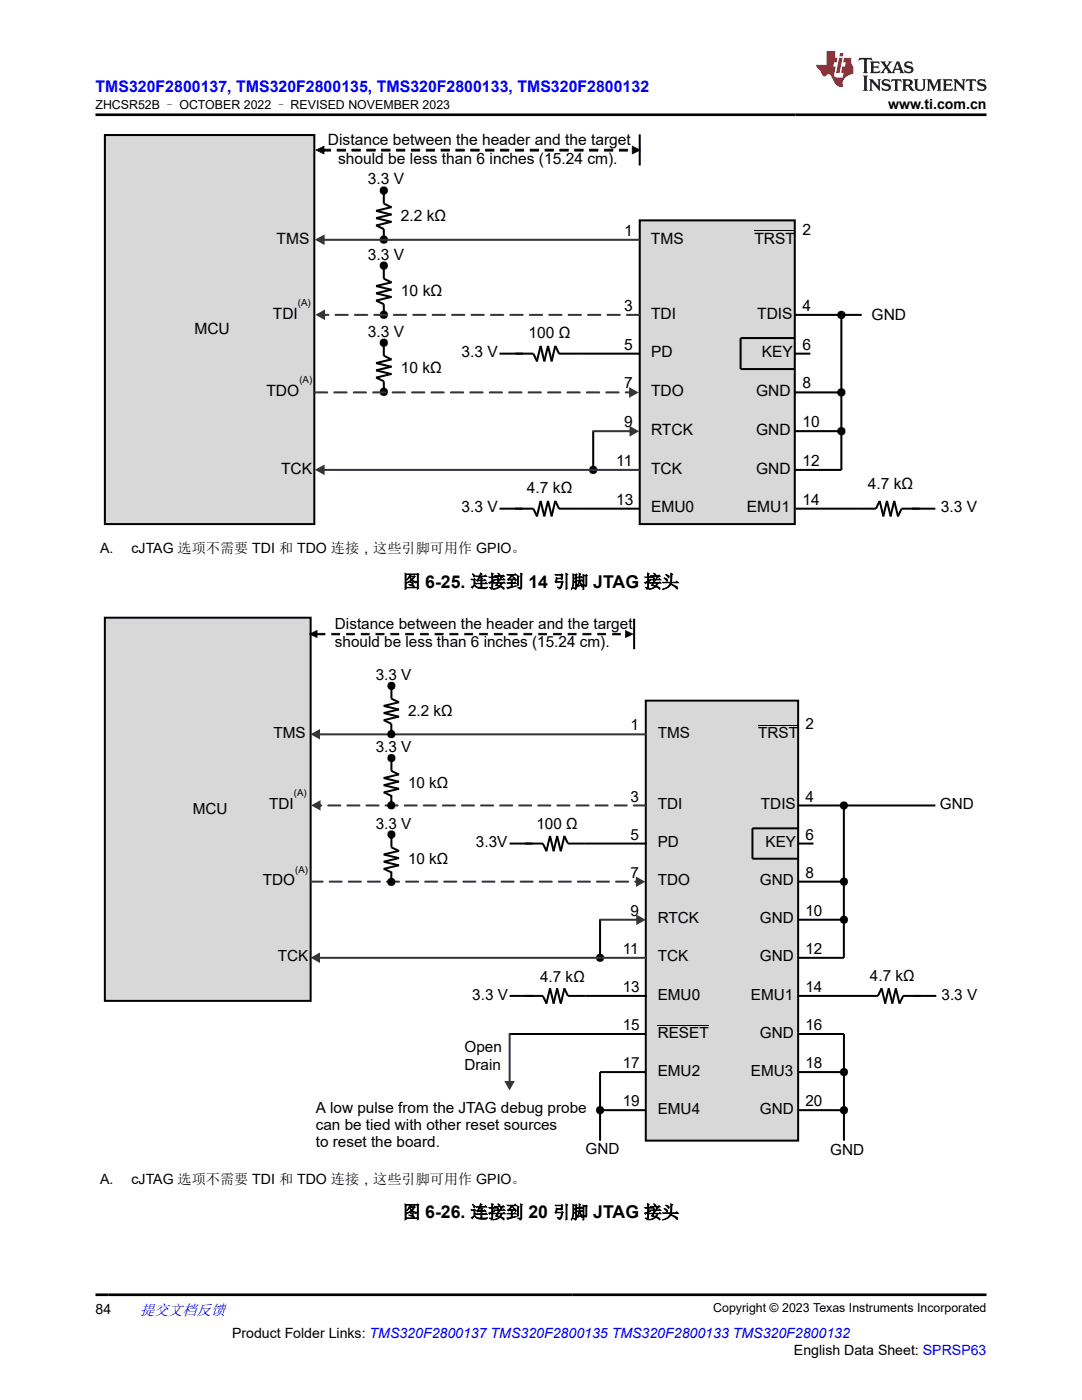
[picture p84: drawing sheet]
<svg xmlns="http://www.w3.org/2000/svg" width="216mm" height="279mm" viewBox="0 0 216 279" stroke-linecap="round" stroke-linejoin="round" font-family="sans-serif">
<defs><g id="words">
<g font-size="3.5">
<text x="80.3" y="117.3">图 6-25. 连接到 14 引脚 JTAG 接头</text>
<text x="80.3" y="243.1">图 6-26. 连接到 20 引脚 JTAG 接头</text>
</g>
<text font-size="3.2" fill="#00f" x="19" y="18.3">TMS320F2800137, TMS320F2800135, TMS320F2800133, TMS320F2800132</text>
<g font-size="3.1">
<text x="65.4" y="28.9">Distance between the header and the target</text>
<text x="67.5" y="32.8">should be less than 6 inches (15.24 cm).</text>
<text x="73.4" y="36.8">3.3 V</text>
<text x="80" y="44">2.2 kΩ</text>
<text x="124.5" y="47.1">1</text>
<text x="160.1" y="46.9">2</text>
<text x="55.2" y="48.6">TMS</text>
<text x="73.4" y="51.8">3.3 V</text>
<text x="129.9" y="48.6">TMS</text>
<text x="150.5" y="48.6">TRST</text>
<text x="80" y="59">10 kΩ</text>
<text x="54.4" y="63.6">TDI</text>
<text x="124.5" y="62">3</text>
<text x="129.9" y="63.6">TDI</text>
<text x="151.1" y="63.6">TDIS</text>
<text x="160.1" y="62">4</text>
<text x="173.9" y="63.9">GND</text>
<text x="38.8" y="66.7">MCU</text>
<text x="73.4" y="67.2">3.3 V</text>
<text x="92.1" y="71.3">3.3 V</text>
<text x="105.5" y="67.5">100 Ω</text>
<text x="124.5" y="69.8">5</text>
<text x="129.9" y="71.3">PD</text>
<text x="152" y="71.3">KEY</text>
<text x="160.1" y="69.8">6</text>
<text x="80" y="74.4">10 kΩ</text>
<text x="124.5" y="77.5">7</text>
<text x="160.1" y="77.5">8</text>
<text x="53.2" y="79.1">TDO</text>
<text x="129.9" y="79.1">TDO</text>
<text x="150.9" y="79.1">GND</text>
<text x="124.5" y="85.2">9</text>
<text x="129.9" y="86.8">RTCK</text>
<text x="150.9" y="86.8">GND</text>
<text x="160.1" y="85.2">10</text>
<text x="56.1" y="94.5">TCK</text>
<text x="123" y="93">11</text>
<text x="129.9" y="94.5">TCK</text>
<text x="150.9" y="94.5">GND</text>
<text x="160.1" y="93">12</text>
<text x="105.1" y="98.4">4.7 kΩ</text>
<text x="123" y="100.7">13</text>
<text x="160.1" y="100.7">14</text>
<text x="173.2" y="97.6">4.7 kΩ</text>
<text x="92.1" y="102.3">3.3 V</text>
<text x="129.9" y="102.3">EMU0</text>
<text x="149" y="102.3">EMU1</text>
<text x="187.7" y="102.3">3.3 V</text>
<text x="66.8" y="125.5">Distance between the header and the target</text>
<text x="66.8" y="129.1">should be less than 6 inches (15.24 cm).</text>
<text x="75" y="135.7">3.3 V</text>
<text x="81.4" y="142.8">2.2 kΩ</text>
<text x="54.6" y="147.3">TMS</text>
<text x="125.8" y="145.8">1</text>
<text x="131.2" y="147.3">TMS</text>
<text x="151.3" y="147.3">TRST</text>
<text x="160.7" y="145.6">2</text>
<text x="75" y="150.1">3.3 V</text>
<text x="53.7" y="161.5">TDI</text>
<text x="81.4" y="157.2">10 kΩ</text>
<text x="125.8" y="160">3</text>
<text x="131.2" y="161.5">TDI</text>
<text x="151.8" y="161.5">TDIS</text>
<text x="160.7" y="160">4</text>
<text x="187.5" y="161.5">GND</text>
<text x="38.5" y="162.5">MCU</text>
<text x="75" y="165.4">3.3 V</text>
<text x="107" y="165.5">100 Ω</text>
<text x="125.8" y="167.6">5</text>
<text x="160.7" y="167.6">6</text>
<text x="81.4" y="172.5">10 kΩ</text>
<text x="95" y="169.1">3.3V</text>
<text x="131.2" y="169.1">PD</text>
<text x="152.8" y="169.1">KEY</text>
<text x="52.5" y="176.7">TDO</text>
<text x="125.8" y="175.2">7</text>
<text x="131.2" y="176.7">TDO</text>
<text x="151.6" y="176.7">GND</text>
<text x="160.7" y="175.2">8</text>
<text x="125.8" y="182.8">9</text>
<text x="131.2" y="184.3">RTCK</text>
<text x="151.6" y="184.3">GND</text>
<text x="160.7" y="182.8">10</text>
<text x="55.4" y="191.9">TCK</text>
<text x="124.3" y="190.4">11</text>
<text x="131.2" y="191.9">TCK</text>
<text x="151.6" y="191.9">GND</text>
<text x="160.7" y="190.4">12</text>
<text x="107.8" y="196">4.7 kΩ</text>
<text x="124.3" y="198">13</text>
<text x="160.7" y="198">14</text>
<text x="173.6" y="195.9">4.7 kΩ</text>
<text x="94.2" y="199.5">3.3 V</text>
<text x="131.2" y="199.5">EMU0</text>
<text x="149.8" y="199.5">EMU1</text>
<text x="187.9" y="199.5">3.3 V</text>
<text x="92.7" y="209.9">Open</text>
<text x="124.3" y="205.6">15</text>
<text x="131.2" y="207.1">RESET</text>
<text x="151.6" y="207.1">GND</text>
<text x="160.7" y="205.6">16</text>
<text x="92.7" y="213.6">Drain</text>
<text x="124.3" y="213.2">17</text>
<text x="131.2" y="214.7">EMU2</text>
<text x="149.8" y="214.7">EMU3</text>
<text x="160.7" y="213.2">18</text>
<text x="124.3" y="220.8">19</text>
<text x="160.7" y="220.8">20</text>
<text x="63" y="222.1">A low pulse from the JTAG debug probe</text>
<text x="63" y="225.5">can be tied with other reset sources</text>
<text x="131.2" y="222.3">EMU4</text>
<text x="151.6" y="222.3">GND</text>
<text x="63" y="228.9">to reset the board.</text>
<text x="116.8" y="230.4">GND</text>
<text x="165.7" y="230.4">GND</text>
</g>
<text font-size="3" fill="#00f" x="27.9" y="262.4">提交文档反馈</text>
<g font-size="2.8">
<text x="177.2" y="21.7">www.ti.com.cn</text>
<text x="20" y="110.4">A.</text>
<text x="26.3" y="110.4">cJTAG 选项不需要 TDI 和 TDO 连接，这些引脚可用作 GPIO。</text>
<text x="20" y="236.2">A.</text>
<text x="26.3" y="236.2">cJTAG 选项不需要 TDI 和 TDO 连接，这些引脚可用作 GPIO。</text>
<text x="19" y="262.1">84</text>
<text x="46.3" y="266.9">Product Folder Links: TMS320F2800137 TMS320F2800135 TMS320F2800133 TMS320F2800132</text>
<text x="158.4" y="270.3">English Data Sheet: SPRSP63</text>
</g>
<g font-size="2.5">
<text x="19" y="21.8">ZHCSR52B – OCTOBER 2022 – REVISED NOVEMBER 2023</text>
<text x="142.3" y="261.8">Copyright © 2023 Texas Instruments Incorporated</text>
</g>
<g font-size="1.9">
<text x="59.4" y="61">(A)</text>
<text x="59.7" y="76.5">(A)</text>
<text x="58.6" y="158.9">(A)</text>
<text x="58.9" y="174.2">(A)</text>
</g>
</g></defs>
<path d="M20.9 26.9h41.8v77.7h-41.8z" fill-rule="evenodd" fill="#d8d8d8"/>
<path d="M20.9 26.9h41.8v77.7h-41.8z" fill="none" stroke="#000" stroke-width=".4"/>
<path d="M127.6 44.2h31v60.4h-31z" fill-rule="evenodd" fill="#d8d8d8"/>
<g fill="none" stroke="#000" stroke-width=".4">
<path d="M127.6 26.8v6.2M75 60l1.6 .7M75 45l1.6 .7M76.6 55.6l1.5 .8M76.6 40.6l1.5 .7-3.1 .8 3.1 .7M78.1 56.3l-3.1 .8 3.1 .7-3.1 .7 3.1 .7-3.1 .8M78.1 44.3l-3.1 .7M78.1 42.8l-3.1 .7 3.1 .8M127.6 44h31v60.6h-31zM75 75.3l1.6 .8M76.6 71l1.5 .7-3.1 .8 3.1 .7M78.1 74.6l-3.1 .8"/>
<path d="M78.1 73.2l-3.1 .7 3.1 .8M99.7 70.6h6.7l.8 1.5 .7-3.1 .7 3.1 .7-3.1 .8 3.1M111.5 70.6h16M111.5 70.6l-.7-1.6-.7 3.1M158.5 62.8h13.5M158.6 70.6h3.1M158.6 67.5h-10.8v6.2h10.8M158.6 93.8h9.3M99.7 101.5h6.7l.8 1.6 .7-3.1 .7 3.1 .7-3.1 .8 3.1M111.5 101.5h16M111.5 101.5l-.7-1.5-.7 3.1M158.8 101.5h16l.7-1.5 .8 3.1"/>
<path d="M176.2 103.1l.8-3.1 .7 3.1M179.9 101.5h6.7M179.9 101.5l-.7 1.6-.8-3.1-.7 3.1"/>
</g>
<g fill="#000">
<path d="M64.3 29.8h1.7v.4h-1.7zM67.2 29.8h1.7v.4h-1.7zM70.2 29.8h1.7v.4h-1.7zM73.2 29.8h1.7v.4h-1.7zM76.1 29.8h1.7v.4h-1.7zM79.1 29.8h1.7v.4h-1.7zM82.1 29.8h1.7v.4h-1.7zM85 29.8h1.7v.4h-1.7zM88 29.8h1.7v.4h-1.7zM91 29.8h1.6v.4h-1.6zM93.9 29.8h1.7v.4h-1.7zM96.9 29.8h1.7v.4h-1.7zM99.8 29.8h1.7v.4h-1.7zM102.8 29.8h1.7v.4h-1.7zM105.8 29.8h1.7v.4h-1.7zM108.7 29.8h1.7v.4h-1.7zM111.7 29.8h1.7v.4h-1.7zM114.7 29.8h1.7v.4h-1.7zM117.6 29.8h1.7v.4h-1.7zM120.6 29.8h1.7v.4h-1.7zM123.5 29.8h1.7v.4h-1.7zM63 29.9l1.7-.7v1.5zM126.2 29.2l1.6 .8-1.6 .8z"/>
<path d="M64.3 29.7h1.7l-1.7 .1zM65.9 29.7h.2l-.1 .5zM64.3 30.1h1.7v.1h-1.7zM64.3 29.7l.1 .5h-.2zM67.2 29.7h1.8l-1.8 .1zM68.9 29.7h.1v.5zM67.3 30.1h1.7v.1h-1.7zM67.2 29.8h.1v.4h-.1zM70.2 29.7h1.8l-1.8 .1zM71.8 29.7h.2l-.1 .5zM70.2 30.1h1.7v.1h-1.7zM70.2 29.8h.1v.4h-.1zM73.2 29.7h1.7l-1.7 .1zM74.8 29.7h.1v.5zM73.2 30.1h1.7v.1h-1.7zM73.1 29.8h.1v.4h-.1zM76.1 29.7h1.8l-1.8 .1zM77.8 29.7h.1v.5zM76.2 30.1h1.7v.1h-1.7zM76.1 29.8h.1v.4h-.1zM79.1 29.7h1.8l-1.8 .1zM80.7 29.7h.2l-.1 .5zM79.1 30.1h1.7v.1h-1.7zM79.1 29.7l.1 .5h-.2zM82.1 29.7h1.7l-1.7 .1zM83.7 29.7h.1v.5zM82.1 30.1h1.7v.1h-1.7zM82 29.8h.1v.4h-.1zM85 29.7h1.8l-1.8 .1zM86.7 29.7h.1l-.1 .5zM85 30.1h1.7v.1h-1.7zM85 29.7l.1 .5h-.1zM88 29.7h1.7l-1.7 .1zM89.6 29.7h.2l-.1 .5zM88 30.1h1.7v.1h-1.7zM87.9 29.8h.2v.4h-.2zM91 29.7h1.7l-1.7 .1zM92.6 29.7h.1v.5zM91 30.1h1.7v.1h-1.7zM90.9 29.8h.1v.4h-.1zM93.9 29.7h1.8l-1.8 .1zM95.6 29.7h.1l-.1 .5zM93.9 30.1h1.7v.1h-1.7zM93.9 29.7l.1 .5h-.1zM96.9 29.7h1.7l-1.7 .1zM98.5 29.7h.1v.5zM96.9 30.1h1.7v.1h-1.7zM96.8 29.8h.2v.4h-.2zM99.8 29.7h1.8l-1.8 .1zM101.5 29.7h.1v.5zM99.9 30.1h1.7v.1h-1.7zM99.8 29.8h.1v.4h-.1zM102.8 29.7h1.8l-1.8 .1zM104.4 29.7h.2l-.1 .5zM102.8 30.1h1.7v.1h-1.7zM102.7 29.8h.2v.4h-.2zM105.8 29.7h1.7l-1.7 .1zM107.4 29.7h.1v.5zM105.8 30.1h1.7v.1h-1.7zM105.7 29.8h.1v.4h-.1zM108.7 29.7h1.8l-1.8 .1zM110.4 29.7h.1l-.1 .5zM108.8 30.1h1.6v.1h-1.6zM108.7 29.8h.1v.4h-.1zM111.7 29.7h1.7l-1.7 .1zM113.3 29.7h.2l-.1 .5zM111.7 30.1h1.7v.1h-1.7zM111.6 29.8h.2v.4h-.2zM114.7 29.7h1.7l-1.7 .1zM116.3 29.7h.1v.5zM114.7 30.1h1.7v.1h-1.7zM114.6 29.8h.1v.4h-.1zM117.6 29.7h1.8l-1.8 .1zM119.3 29.7h.1l-.1 .5zM117.6 30.1h1.7v.1h-1.7zM117.6 29.8h.1v.4h-.1zM120.6 29.7h1.7l-1.7 .1zM122.2 29.7h.2l-.1 .5zM120.6 30.1h1.7v.1h-1.7zM120.5 29.8h.2v.4h-.2zM123.5 29.7h1.8l-1.8 .1zM125.2 29.7h.1v.5zM123.6 30.1h1.7v.1h-1.7zM123.5 29.8h.1v.4h-.1zM63 29.9l1.7 .8-.1 .1zM62.9 29.9h.1v.1zM63 29.9l1.7-.7-1.6 .8zM64.6 29.1l.1 .1zM64.6 29.2h.1l-.1 1.6zM64.6 30.8l.1-.1zM126.2 29.1l1.6 .9-1.7-.8zM127.8 29.9h.1l-.1 .1zM126.1 30.7l1.6-.8 .1 .1-1.6 .8zM126.1 30.7l.1 .1zM126.1 29.2h.1v1.5h-.1zM126.1 29.1h.1z"/>
<path d="M75.8 38a.8 .8 0 0 1 1.6 0 .8 .8 0 0 1-1.6 0zM76.4 38h.4v2.6h-.4z"/>
<path d="M76.4 45.7h.4v2.1h-.4zM75.8 47.8a.8 .8 0 0 1 1.6 0 .8 .8 0 0 1-1.6 0z"/>
<path d="M75.8 53a.8 .8 0 0 1 1.6 0 .8 .8 0 0 1-1.6 0zM76.4 53h.4v2.6h-.4z"/>
<path d="M76.4 60.7h.4v2.1h-.4zM75.8 62.8a.8 .8 0 0 1 1.6 0 .8 .8 0 0 1-1.6 0z"/>
<path d="M76.4 76.1h.4v2.1h-.4zM75.8 78.2a.8 .8 0 0 1 1.6 0 .8 .8 0 0 1-1.6 0z"/>
<path d="M75.8 68.4a.8 .8 0 0 1 1.6 0 .8 .8 0 0 1-1.6 0zM76.4 68.4h.4v2.6h-.4z"/>
<path d="M158.6 78.1h9.3v.4h-9.3zM167.1 78.3a.8 .8 0 0 1 1.6 0 .8 .8 0 0 1-1.6 0z"/>
<path d="M167.7 62.8h.4v31h-.4zM167.1 62.8a.8 .8 0 0 1 1.6 0 .8 .8 0 0 1-1.6 0z"/>
<path d="M117.6 93.8a.8 .8 0 0 1 1.6 0 .8 .8 0 0 1-1.6 0zM118.2 86h.4v7.8h-.4z"/>
<path d="M158.6 85.8h9.3v.5h-9.3zM167.1 86a.8 .8 0 0 1 1.6 0 .8 .8 0 0 1-1.6 0z"/>
</g>
<path d="M150.5 46.1h8.1" fill="none" stroke="#000" stroke-width=".2"/>
<g fill="#373435">
<path d="M127.5 47.7l.2 .2-.2 .2zM64.6 47.7h62.9v.4h-62.9zM62.8 47.8l2-1v2.1zM64.5 47.7l.1-.1v.4l-.2-.2z"/>
<path d="M127.5 62.6l.2 .2-.2 .2zM125.1 62.6h2.4v.4h-2.4zM125 62.7l.1-.1v.4l-.2-.2zM123.7 62.6l.2 .2-.2 .2zM121.2 62.6h2.5v.4h-2.5zM121.1 62.7l.1-.1v.4l-.2-.2zM119.8 62.6l.2 .2-.2 .2zM117.4 62.6h2.4v.4h-2.4zM117.2 62.7l.2-.1v.4l-.2-.2zM115.9 62.6l.2 .2-.2 .2zM113.5 62.6h2.4v.4h-2.4zM113.3 62.7l.2-.1v.4l-.2-.2zM112 62.6l.2 .2-.2 .2zM109.6 62.6h2.4v.4h-2.4zM109.5 62.7l.1-.1v.4l-.2-.2zM108.2 62.6l.2 .2-.2 .2zM105.7 62.6h2.5v.4h-2.5zM105.6 62.7l.1-.1v.4l-.2-.2zM104.3 62.6l.2 .2-.2 .2zM101.9 62.6h2.4v.4h-2.4zM101.7 62.7l.2-.1v.4l-.2-.2zM100.4 62.6l.2 .2-.2 .2zM98 62.6h2.4v.4h-2.4zM97.8 62.7l.2-.1v.4l-.2-.2zM96.5 62.6l.2 .2-.2 .2zM94.1 62.6h2.4v.4h-2.4zM94 62.7l.1-.1v.4l-.2-.2zM92.6 62.6l.3 .2-.3 .2zM90.2 62.6h2.4v.4h-2.4zM90.1 62.7l.1-.1v.4l-.2-.2zM88.8 62.6l.2 .2-.2 .2zM86.3 62.6h2.5v.4h-2.5zM86.2 62.7l.1-.1v.4l-.2-.2zM84.9 62.6l.2 .2-.2 .2zM82.5 62.6h2.4v.4h-2.4zM82.3 62.7l.2-.1v.4l-.2-.2zM81 62.6l.2 .2-.2 .2zM78.6 62.6h2.4v.4h-2.4zM78.5 62.7l.1-.1v.4l-.2-.2zM77.1 62.6l.2 .2-.2 .2zM74.7 62.6h2.4v.4h-2.4zM74.6 62.7l.1-.1v.4l-.2-.2zM73.3 62.6l.2 .2-.2 .2zM70.8 62.6h2.5v.4h-2.5zM70.7 62.7l.1-.1v.4l-.2-.2zM69.4 62.6l.2 .2-.2 .2zM67 62.6h2.4v.4h-2.4zM66.8 62.7l.2-.1v.4l-.2-.2zM65.5 62.6l.2 .2-.2 .2zM64.7 62.6h.8v.4h-.8zM62.9 62.8l2-1v2.1zM64.5 62.7l.2-.1v.4l-.2-.2z"/>
<path d="M127.5 93.6l.2 .2-.2 .2zM64.6 93.6h62.9v.4h-62.9zM62.8 93.8l2-1.1v2.1zM64.5 93.6h.1v.4l-.2-.2z"/>
<path d="M62.7 78.2l.1-.1v.4l-.2-.2zM62.8 78.1h2.5v.4h-2.5zM65.3 78.1l.2 .2-.2 .2zM66.6 78.2l.1-.1v.4l-.2-.2zM66.7 78.1h2.4v.4h-2.4zM69.1 78.1l.3 .2-.3 .2zM70.5 78.2l.1-.1v.4l-.2-.2zM70.6 78.1h2.4v.4h-2.4zM73 78.1l.2 .2-.2 .2zM74.3 78.2l.2-.1v.4l-.2-.2zM74.5 78.1h2.4v.4h-2.4zM76.9 78.1l.2 .2-.2 .2zM78.2 78.2l.2-.1v.4l-.3-.2zM78.4 78.1h2.4v.4h-2.4zM80.8 78.1l.2 .2-.2 .2zM82.1 78.2l.1-.1v.4l-.2-.2zM82.2 78.1h2.5v.4h-2.5zM84.7 78.1l.2 .2-.2 .2zM86 78.2l.1-.1v.4l-.2-.2zM86.1 78.1h2.4v.4h-2.4zM88.5 78.1l.2 .2-.2 .2zM89.8 78.2l.2-.1v.4l-.2-.2zM90 78.1h2.4v.4h-2.4zM92.4 78.1l.2 .2-.2 .2zM93.7 78.2l.2-.1v.4l-.2-.2zM93.9 78.1h2.4v.4h-2.4zM96.3 78.1l.2 .2-.2 .2zM97.6 78.2l.1-.1v.4l-.2-.2zM97.7 78.1h2.5v.4h-2.5zM100.2 78.1l.2 .2-.2 .2zM101.5 78.2l.1-.1v.4l-.2-.2zM101.6 78.1h2.4v.4h-2.4zM104 78.1l.2 .2-.2 .2zM105.3 78.2l.2-.1v.4l-.2-.2zM105.5 78.1h2.4v.4h-2.4zM107.9 78.1l.2 .2-.2 .2zM109.2 78.2l.2-.1v.4l-.2-.2zM109.4 78.1h2.4v.4h-2.4zM111.8 78.1l.2 .2-.2 .2zM113.1 78.2l.1-.1v.4l-.2-.2zM113.2 78.1h2.5v.4h-2.5zM115.7 78.1l.2 .2-.2 .2zM117 78.2l.1-.1v.4l-.2-.2zM117.1 78.1h2.4v.4h-2.4zM119.5 78.1l.2 .2-.2 .2zM120.9 78.2l.1-.1v.4l-.2-.2zM121 78.1h2.4v.4h-2.4zM123.4 78.1l.2 .2-.2 .2zM124.7 78.2l.2-.1v.4l-.2-.2zM124.9 78.1h.8v.4h-.8zM125.5 77.3l1.9 1-1.9 1.1zM125.7 78.1l.2 .2-.2 .2z"/>
<path d="M118.2 85.9l.2-.1v.5l-.2-.3zM118.4 85.8h7.4v.5h-7.4zM125.6 85l1.9 1.1-1.9 1zM125.8 85.9l.2 .2-.2 .2z"/>
</g>
<path d="M20.9 123.3h41.1v76.4h-41.1z" fill-rule="evenodd" fill="#d8d8d8"/>
<path d="M20.9 123.3h41.1v76.4h-41.1z" fill="none" stroke="#000" stroke-width=".4"/>
<path d="M128.9 140h30.4v87.6h-30.4z" fill-rule="evenodd" fill="#d8d8d8"/>
<g fill="none" stroke="#000" stroke-width=".4">
<path d="M126.5 123.5v6.1M128.9 139.8h30.4v87.8h-30.4zM101.7 168.4h6.6l.8 1.5M109 169.9l.8-3.1 .7 3.1M111.2 166.8l.7 3.1 .7-3.1M111.2 166.8l-.8 3.1M112.6 166.8l.7 1.6h15.8M159.3 165.3h-9.2v6.1h9.2M159.3 160.7h27.3M159.3 168.4h3M101.7 198.8h6.6l.8 1.5M111.2 197.2l.7 3.1 .7-3.1"/>
<path d="M111.2 197.2l-.8 3.1M112.6 197.2l.7 1.6h15.8M159.3 191.2h9.1M159.4 198.8h15.8l.7-1.6 .7 3.1M178.8 197.2l.7 3.1 .7-1.5M178.8 197.2l-.8 3.1M180.2 198.8h6.6M101.7 206.4h27.2M109 200.3l.8-3.1 .7 3.1M128.9 214h-9.2v13.6M159.3 206.4h9.1v21.2M176.6 200.3l.7-3.1 .8 3.1"/>
</g>
<g fill="#000">
<path d="M63.2 126.4h1.7v.4h-1.7zM66.1 126.4h1.7v.4h-1.7zM69.1 126.4h1.7v.4h-1.7zM72 126.4h1.7v.4h-1.7zM75 126.4h1.7v.4h-1.7zM77.9 126.4h1.7v.4h-1.7zM80.9 126.4h1.7v.4h-1.7zM83.8 126.4h1.7v.4h-1.7zM86.8 126.4h1.7v.4h-1.7zM89.7 126.4h1.7v.4h-1.7zM92.7 126.4h1.7v.4h-1.7zM95.6 126.4h1.7v.4h-1.7zM98.6 126.4h1.7v.4h-1.7zM101.5 126.4h1.7v.4h-1.7zM104.5 126.4h1.7v.4h-1.7zM107.4 126.4h1.7v.4h-1.7zM110.4 126.4h1.7v.4h-1.7zM113.3 126.4h1.7v.4h-1.7zM116.3 126.4h1.7v.4h-1.7zM119.2 126.4h1.7v.4h-1.7zM122.2 126.4h1.7v.4h-1.7zM61.7 126.5l1.6-.7v1.5zM124.8 125.8l1.6 .8-1.6 .7z"/>
<path d="M63.2 126.3l1.7 .1zM64.8 126.3l.1 .5zM63.1 126.7l1.8 .1zM63.2 126.3v.4zM66.1 126.3l1.8 .1zM67.8 126.3v.5zM66.1 126.7l1.7 .1zM66.1 126.3v.4zM69.1 126.3l1.7 .1zM70.7 126.3l.1 .5zM69 126.7l1.8 .1zM69.1 126.3v.4zM72 126.3l1.8 .1zM73.7 126.3v.5zM72 126.7l1.7 .1zM72 126.3l.1 .4zM75 126.3l1.7 .1zM76.6 126.3l.1 .5zM74.9 126.7l1.8 .1zM75 126.3v.4zM77.9 126.3l1.8 .1zM79.6 126.3v.5zM77.9 126.7l1.7 .1zM77.9 126.3l.1 .4zM80.9 126.3l1.7 .1zM82.5 126.3l.1 .5zM80.8 126.7l1.8 .1zM80.9 126.3v.4zM83.8 126.3l1.8 .1zM85.5 126.3v.5zM83.8 126.7l1.7 .1zM83.8 126.3l.1 .4zM86.8 126.3l1.7 .1zM88.4 126.3l.1 .5zM86.7 126.7l1.8 .1zM86.7 126.3l.1 .4zM89.7 126.3l1.8 .1zM91.4 126.3v.5zM89.7 126.7l1.7 .1zM89.7 126.3l.1 .4zM92.7 126.3l1.7 .1zM94.3 126.3v.5zM92.6 126.7l1.7 .1zM92.6 126.3l.1 .4zM95.6 126.3l1.8 .1zM97.3 126.3v.5zM95.6 126.7l1.7 .1zM95.6 126.3l.1 .4zM98.6 126.3l1.7 .1zM100.2 126.3v.5zM98.5 126.7l1.7 .1zM98.5 126.3l.1 .4zM101.5 126.3l1.8 .1zM103.2 126.3v.5zM101.5 126.7l1.7 .1zM101.5 126.3v.4zM104.5 126.3l1.7 .1zM106.1 126.3v.5zM104.4 126.7l1.7 .1zM104.4 126.3l.1 .4zM107.4 126.3l1.7 .1zM109.1 126.3v.5zM107.4 126.7l1.7 .1zM107.4 126.3v.4zM110.4 126.3l1.7 .1zM112 126.3v.5zM110.3 126.7l1.7 .1zM110.4 126.3l-.1 .4zM113.3 126.3l1.7 .1zM115 126.3v.5zM113.3 126.7l1.7 .1zM113.3 126.3v.4zM116.3 126.3l1.7 .1zM117.9 126.3v.5zM116.2 126.7l1.7 .1zM116.2 126.3l.1 .4zM119.2 126.3l1.7 .1zM120.9 126.3v.5zM119.2 126.7l1.7 .1zM119.2 126.3v.4zM122.2 126.3l1.7 .1zM123.8 126.3v.5zM122.2 126.7l1.6 .1zM122.1 126.3l.1 .4zM61.7 126.5l1.6 .8zM61.7 126.5l1.6-.8zM63.3 125.8v1.5zM124.8 125.7l1.6 .9zM124.8 127.3l1.6-.8zM124.7 125.8l.1 1.5z"/>
<path d="M159.3 175.8h9.1v.4h-9.1zM167.6 176a.8 .8 0 0 1 1.6 0 .8 .8 0 0 1-1.6 0z"/>
<path d="M168.2 160.7h.4v30.5h-.4zM167.6 160.8a.8 .8 0 0 1 1.6 0 .8 .8 0 0 1-1.6 0z"/>
<path d="M118.9 191.2a.8 .8 0 0 1 1.6 0 .8 .8 0 0 1-1.6 0zM119.5 183.6h.4v7.6h-.4z"/>
<path d="M159.3 183.4h9.1v.4h-9.1zM167.6 183.6a.8 .8 0 0 1 1.6 0 .8 .8 0 0 1-1.6 0z"/>
<path d="M159.3 213.8h9.1v.4h-9.1zM167.6 214a.8 .8 0 0 1 1.6 0 .8 .8 0 0 1-1.6 0z"/>
<path d="M118.9 221.6a.8 .8 0 0 1 1.6 0 .8 .8 0 0 1-1.6 0zM119.7 221.4h9.2v.4h-9.2z"/>
<path d="M159.3 221.4h9.1v.4h-9.1zM167.6 221.6a.8 .8 0 0 1 1.6 0 .8 .8 0 0 1-1.6 0z"/>
</g>
<path d="M151.3 144.8h8M131.2 204.6h10.2" fill="none" stroke="#000" stroke-width=".2"/>
<g fill="#373435">
<path d="M128.9 146.4l.2 .2-.2 .2zM63.7 146.4h65.2v.4h-65.2zM62 146.5l1.9-1v2.1zM63.5 146.4l.2-.1v.4l-.2-.2z"/>
<path d="M128.9 191l.2 .2-.2 .2zM63.7 191h65.2v.4h-65.2zM62 191.1l1.9-1v2.1zM63.5 191l.2-.1v.4l-.2-.2z"/>
<path d="M61.8 175.8h.2v.4l-.2-.2zM62 175.8h2.4v.4h-2.4zM64.4 175.8l.2 .2-.2 .2zM65.7 175.8h.1v.4l-.2-.2zM65.8 175.8h2.4v.4h-2.4zM68.2 175.8l.2 .2-.2 .2zM69.5 175.8h.1v.4l-.2-.2zM69.6 175.8h2.4v.4h-2.4zM72 175.8l.2 .2-.2 .2zM73.3 175.8h.1v.4l-.2-.2zM73.4 175.8h2.4v.4h-2.4zM75.8 175.8l.2 .2-.2 .2zM77.1 175.8h.1v.4l-.2-.2zM77.2 175.8h2.4v.4h-2.4zM79.6 175.8l.2 .2-.2 .2zM80.9 175.8h.1v.4l-.2-.2zM81 175.8h2.4v.4h-2.4zM83.4 175.8l.2 .2-.2 .2zM84.7 175.8h.1v.4l-.2-.2zM84.8 175.8h2.4v.4h-2.4zM87.2 175.8l.2 .2-.2 .2zM88.5 175.8h.2v.4l-.2-.2zM88.7 175.8h2.3v.4h-2.3zM91 175.8l.2 .2-.2 .2zM92.3 175.8h.2v.4l-.2-.2zM92.5 175.8h2.3v.4h-2.3zM94.8 175.8l.2 .2-.2 .2zM96.1 175.8h.2v.4l-.2-.2zM96.3 175.8h2.4v.4h-2.4zM98.7 175.8l.2 .2-.2 .2zM99.9 175.8h.2v.4l-.2-.2zM100.1 175.8h2.4v.4h-2.4zM102.5 175.8l.2 .2-.2 .2zM103.8 175.8h.1v.4l-.2-.2zM103.9 175.8h2.4v.4h-2.4zM106.3 175.8l.2 .2-.2 .2zM107.6 175.8h.1v.4l-.2-.2zM107.7 175.8h2.4v.4h-2.4zM110.1 175.8l.2 .2-.2 .2zM111.4 175.8h.1v.4l-.2-.2zM111.5 175.8h2.4v.4h-2.4zM113.9 175.8l.2 .2-.2 .2zM115.2 175.8h.1v.4l-.2-.2zM115.3 175.8h2.4v.4h-2.4zM117.7 175.8l.2 .2-.2 .2zM119 175.8h.1v.4l-.2-.2zM119.1 175.8h2.4v.4h-2.4zM121.5 175.8l.2 .2-.2 .2zM122.8 175.8h.1v.4l-.2-.2zM122.9 175.8h2.4v.4h-2.4zM125.3 175.8l.2 .2-.2 .2zM126.6 175.8h.2v.4l-.3-.2zM126.8 175.8h.2v.4h-.2zM126.9 174.9l1.9 1.1-1.9 1zM127 175.8l.2 .2-.2 .2z"/>
<path d="M119.6 183.4h.1v.4l-.2-.2zM119.7 183.4h7.4v.4h-7.4zM127 182.5l1.9 1.1-1.9 1zM127.1 183.4l.2 .2-.2 .2z"/>
<path d="M128.9 160.5l.2 .2-.2 .3zM126.5 160.5h2.4v.5h-2.4zM126.3 160.6l.2-.1v.5l-.2-.3zM125 160.5l.2 .2-.2 .3zM122.7 160.5h2.3v.5h-2.3zM122.5 160.6l.2-.1v.5l-.2-.3zM121.2 160.5l.2 .2-.2 .3zM118.9 160.5h2.3v.5h-2.3zM118.7 160.6l.2-.1v.5l-.2-.3zM117.4 160.5l.2 .2-.2 .3zM115 160.5h2.4v.5h-2.4zM114.9 160.6l.1-.1v.5l-.2-.3zM113.6 160.5l.2 .2-.2 .3zM111.2 160.5h2.4v.5h-2.4zM111.1 160.6l.1-.1v.5l-.2-.3zM109.8 160.5l.2 .2-.2 .3zM107.4 160.5h2.4v.5h-2.4zM107.3 160.6l.1-.1v.5l-.2-.3zM106 160.5l.2 .2-.2 .3zM103.6 160.5h2.4v.5h-2.4zM103.5 160.6l.1-.1v.5l-.2-.3zM102.2 160.5l.2 .2-.2 .3zM99.8 160.5h2.4v.5h-2.4zM99.7 160.6l.1-.1v.5l-.2-.3zM98.4 160.5l.2 .2-.2 .3zM96 160.5h2.4v.5h-2.4zM95.9 160.6l.1-.1v.5l-.2-.3zM94.6 160.5l.2 .2-.2 .3zM92.2 160.5h2.4v.5h-2.4zM92 160.6l.2-.1v.5l-.2-.3zM90.8 160.5l.2 .2-.2 .3zM88.4 160.5h2.4v.5h-2.4zM88.2 160.6l.2-.1v.5l-.2-.3zM87 160.5l.2 .2-.2 .3zM84.6 160.5h2.4v.5h-2.4zM84.4 160.6l.2-.1v.5l-.2-.3zM83.1 160.5l.2 .2-.2 .3zM80.8 160.5h2.3v.5h-2.3zM80.6 160.6l.2-.1v.5l-.2-.3zM79.3 160.5l.2 .2-.2 .3zM76.9 160.5h2.4v.5h-2.4zM76.8 160.6l.1-.1v.5l-.2-.3zM75.5 160.5l.2 .2-.2 .3zM73.1 160.5h2.4v.5h-2.4zM73 160.6l.1-.1v.5l-.2-.3zM71.7 160.5l.2 .2-.2 .3zM69.3 160.5h2.4v.5h-2.4zM69.2 160.6l.1-.1v.5l-.2-.3zM67.9 160.5l.2 .2-.2 .3zM65.5 160.5h2.4v.5h-2.4zM65.4 160.6l.1-.1v.5l-.2-.3zM64.1 160.5l.2 .2-.2 .3zM63.8 160.5h.3v.5h-.3zM62.1 160.7l1.9-1v2.1zM63.7 160.6l.1-.1v.4l-.2-.2z"/>
<path d="M101.6 206.2h.1l.2 .2h-.4zM101.5 206.4h.4v9.5h-.4zM100.6 215.7h2.1l-1 1.9zM101.5 215.9h.4l-.2 .2z"/>
</g>
<g fill="#000">
<path d="M77.3 136.9a.8 .8 0 0 1 1.6 0 .8 .8 0 0 1-1.6 0zM77.9 136.9h.4v2.5h-.4z"/>
<path d="M77.9 144.4h.4v2.1h-.4zM77.3 146.5a.8 .8 0 0 1 1.6 0 .8 .8 0 0 1-1.6 0z"/>
<path d="M77.3 151.3a.8 .8 0 0 1 1.6 0 .8 .8 0 0 1-1.6 0zM77.9 151.3h.4v2.5h-.4z"/>
<path d="M77.9 173.9h.4v2.1h-.4zM77.3 176a.8 .8 0 0 1 1.6 0 .8 .8 0 0 1-1.6 0z"/>
<path d="M77.9 158.7h.4v2h-.4zM77.3 160.7a.8 .8 0 0 1 1.6 0 .8 .8 0 0 1-1.6 0z"/>
<path d="M77.3 166.5a.8 .8 0 0 1 1.6 0 .8 .8 0 0 1-1.6 0zM77.9 166.5h.4v2.6h-.4z"/>
</g>
<path d="M78.1 139.4l1.5 .8M78.1 153.8l1.5 .8M79.6 154.5l-3 .8 3 .7-3 .7 3 .7-3 .7 1.5 .7M79.6 141.6l-3 .7 3 .7-3 .7 1.5 .7M79.6 140.1l-3 .8 3 .7M76.6 173.4l1.5 .7M78.1 169.1l1.5 .7M79.6 172.7l-3 .7M79.6 169.8l-3 .7 3 .7-3 .8 3 .7" fill="none" stroke="#000" stroke-width=".4"/>
<path d="M171.5 11.6l-.2 .5 .5-.2h.6v.1v2.2l-.2 .4h1l-.2-.4v-2.2v-.1h.5l.5 .2-.1-.5zM173.6 12.3l.2 .4v1.5l-.2 .4h1.9l.1-.6a1.08 1.08 0 0 1-1.3 .2v-.7h.6l.4 .2v-.7l-.4 .2h-.6v-.5l.2-.2a1 1 0 0 1 1 .3l-.1-.5zM175.7 12.3l.9 1.1-1 1.2h.9l-.2-.2 .5-.8 .4 .8-.2 .2h1.6l-.2-.2 .2-.5h.9l.1 .5-.1 .2h.9l-.2-.3-.8-2h-.5l-.9 2.2-.9-1.1 .9-1.1h-.8l.2 .2-.4 .6-.4-.6 .2-.2zM179 12.7l.4 1h-.7zM180.7 12.4a.65 .65 0 0 0-.2 .7 .65 .65 0 0 0 .6 .5l.6 .1 .1 .3a.79 .79 0 0 1-.7 .4 .79 .79 0 0 1-.7-.5l.1 .7 .2-.1a.93 .93 0 0 0 1.1 .1 .93 .93 0 0 0 .4-1 1.46 1.46 0 0 0-1.2-.6l-.1-.3a1.09 1.09 0 0 1 1.2 .2l-.2-.6-.1 .1-.5-.2zM172.2 15.1l.2 .4v2.2l-.2 .4h1l-.2-.4v-2.2l.2-.4zM173.4 15.8l.2 .4v1.5l-.2 .4h.8l-.3-.4 .1-1.3 1.6 1.8v-2l.2-.4h-.7l.1 .2 .1 1.1-1.2-1.3zM176.2 15.9a.65 .65 0 0 0-.2 .8 .65 .65 0 0 0 .6 .4l.6 .2 .1 .2a.79 .79 0 0 1-.7 .4 .79 .79 0 0 1-.7-.5l.1 .7 .2-.1a.93 .93 0 0 0 1.1 .1 .93 .93 0 0 0 .4-.9 1.46 1.46 0 0 0-1.2-.6l-.1-.4a1.09 1.09 0 0 1 1.2 .2l-.1-.6-.2 .1-.5-.1zM177.9 15.8l-.1 .6a.63 .63 0 0 1 .8-.3v1.6l-.3 .4h1l-.2-.4v-1.6a.66 .66 0 0 1 .8 .3l-.1-.6zM180 15.8l.2 .4v1.5l-.2 .4h1l-.2-.2-.1-.7h.5l.1 .2a.79 .79 0 0 0 1.2 .6l-1-.9a.61 .61 0 0 0 .6-.6 .61 .61 0 0 0-.5-.7zM180.8 16.1h.1a.47 .47 0 0 1 .5 .1 .47 .47 0 0 1 .1 .5l-.1 .1-.7 .1zM182.3 15.8l.2 .2a2.27 2.27 0 0 0 .4 2 1.04 1.04 0 0 0 1.7-.7v-1.3l.2-.2h-.8l.2 .4v1.1a.6 .6 0 0 1-.6 .6 .6 .6 0 0 1-.6-.6v-1.1l.3-.4zM184.9 15.8l.2 .4v1.5l-.2 .4h.8l-.3-.4v-1.4l.9 1.9 .9-1.9v1.4l-.3 .4h1l-.2-.4v-1.5l.2-.4h-.8l-.7 1.5-.6-1.5zM188.1 15.8l.2 .4v1.5l-.2 .4h1.9l.1-.6a1.09 1.09 0 0 1-1.3 .2v-.7h.6l.4 .2v-.6l-.4 .2h-.6v-.6l.2-.1a1.01 1.01 0 0 1 1 .3l-.1-.6zM190.2 15.8l.3 .4v1.5l-.3 .4h.8l-.2-.4v-1.3l1.6 1.8v-2l.2-.4h-.7l.2 .2v1.1l-1.2-1.3zM192.8 15.8l-.1 .6a.63 .63 0 0 1 .8-.3v1.6l-.3 .4h1l-.2-.4v-1.6a.66 .66 0 0 1 .8 .3l-.1-.6zM195.2 15.9a.65 .65 0 0 0-.2 .8 .65 .65 0 0 0 .6 .4l.6 .2 .2 .2a.79 .79 0 0 1-.7 .4 .79 .79 0 0 1-.7-.5l.1 .7 .2-.1a.93 .93 0 0 0 1 .1 .93 .93 0 0 0 .5-.9 1.46 1.46 0 0 0-1.3-.6v-.4a1.09 1.09 0 0 1 1.2 .2l-.2-.6-.2 .1-.5-.1z" fill="#231f20"/>
<path d="M164.9 10.2v2.8h-2l.1 .3 .8 1a.95 .95 0 0 0 1 .9 .59 .59 0 0 1 .5-.4 .59 .59 0 0 1 .5 .4l.4 .7a1.59 1.59 0 0 0 2.1 1.4 1.61 1.61 0 0 1 1-2.3l1-.3-.1-1.5a1.59 1.59 0 0 1-.3-1.7h-1.5l-.2 .9h.6l-.2 .9h-.5l-.2 1v.2l.4 .1-.1 .9h-.7a.73 .73 0 0 1-1-.7l.3-1.5h-.5l.1-.9h.5l.2-.9h-.5v-1.3zM167.4 11.5l-.6 3.1h.7l.6-3.1zM167.6 10.6l-.1 .6h.7l.1-.6z" fill="#ed1c24"/>
<path d="M19 22.9h177.8M19 258.4h177.8" fill="none" stroke="#000" stroke-width=".53"/>
<use href="#words"/>
</svg>
